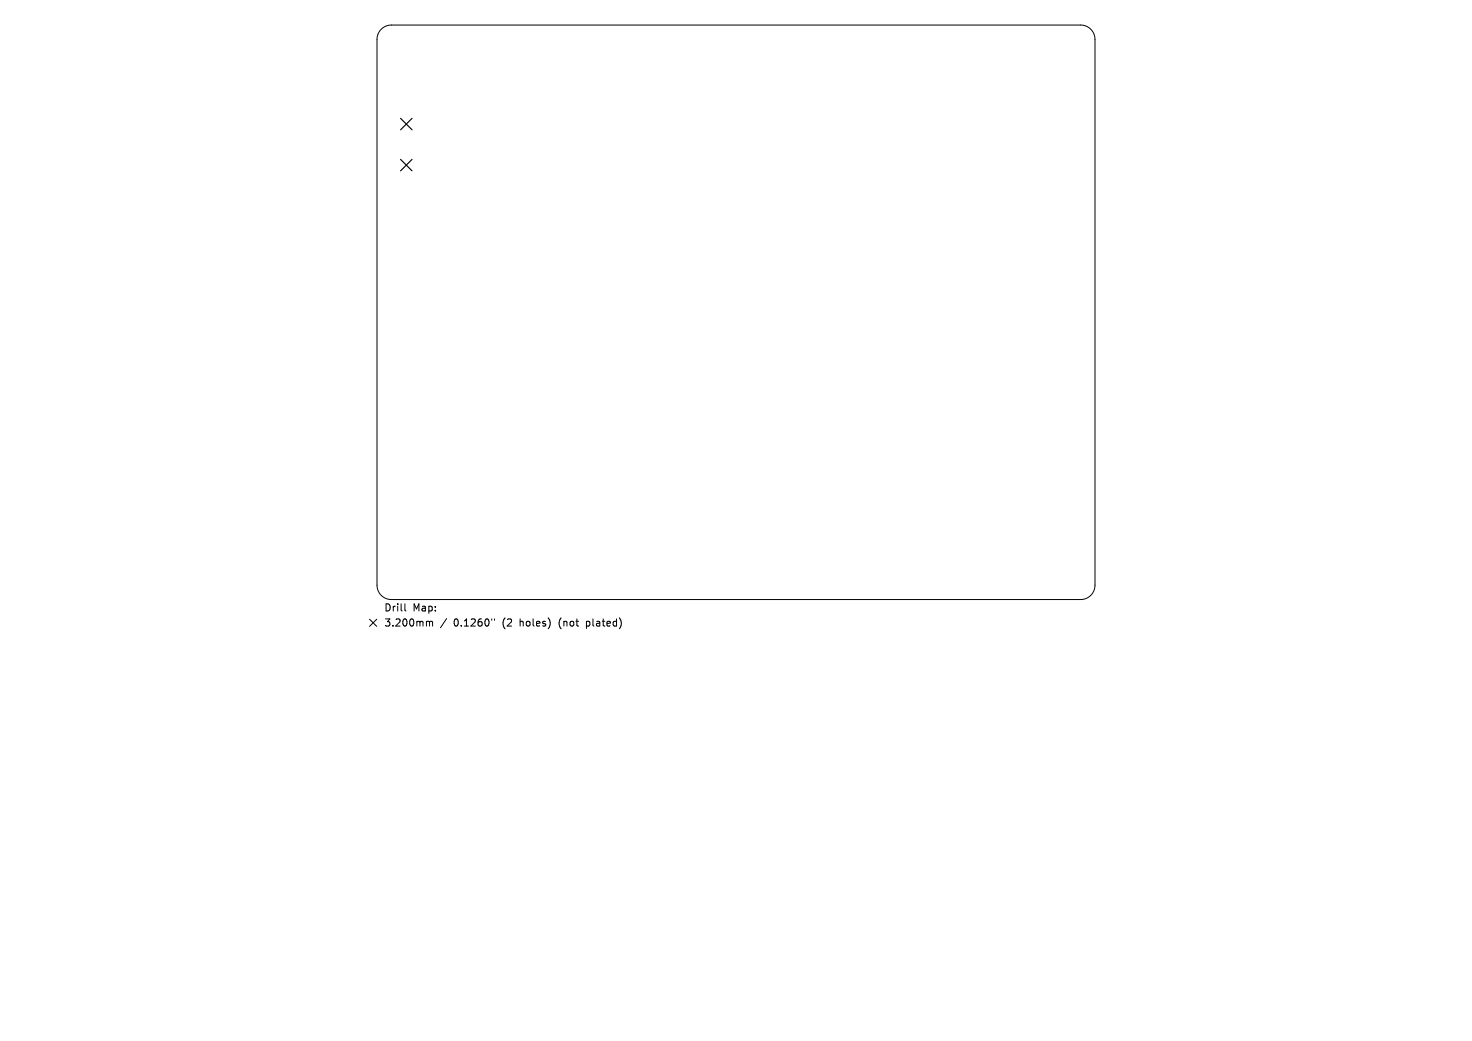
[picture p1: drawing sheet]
<svg xmlns="http://www.w3.org/2000/svg" width="297mm" height="210mm" viewBox="0 0 297 210" stroke-linecap="round" stroke-linejoin="round" font-family="sans-serif">
<defs><g id="words">
<g font-size="2">
<text x="77.5" y="123.5">Drill</text>
<text x="83.3" y="123.5">Map:</text>
<text x="77.5" y="126.6">3.200mm</text>
<text x="91.5" y="126.6">0.1260&quot;</text>
<text x="101.5" y="126.6">(2</text>
<text x="105.1" y="126.6">holes)</text>
<text x="113.1" y="126.6">(not</text>
<text x="118.8" y="126.6">plated)</text>
</g>
</g></defs>
<path d="M76.9 5.9a2.9 2.9 0 0 1 2.1-.8h139a2.9 2.9 0 0 1 2.9 2.9v110.1a2.9 2.9 0 0 1-2.9 2.8h-139a2.9 2.9 0 0 1-2.9-2.8v-110.1a2.9 2.9 0 0 1 .8-2.1zM74.6 124.9l1.4 1.5M76 124.9l-1.4 1.5M81.7 121.8v1.3l.2 .2M86.2 125.3l.5 .2M86.7 125.5l.2-.2 .3 .1 .1 .9M86.7 125.5v.8M90.1 124.8l-1.2 1.8M99.2 124.9v.2M99.8 124.9v.2" fill="none" stroke="#000" stroke-width=".2"/>
<path d="M80.8 23.9l2.3 2.3M80.8 32.2l2.3 2.3M83.1 23.9l-2.3 2.3M83.1 32.2l-2.3 2.3" fill="none" stroke="#000" stroke-width=".23"/>
<use href="#words"/>
</svg>
